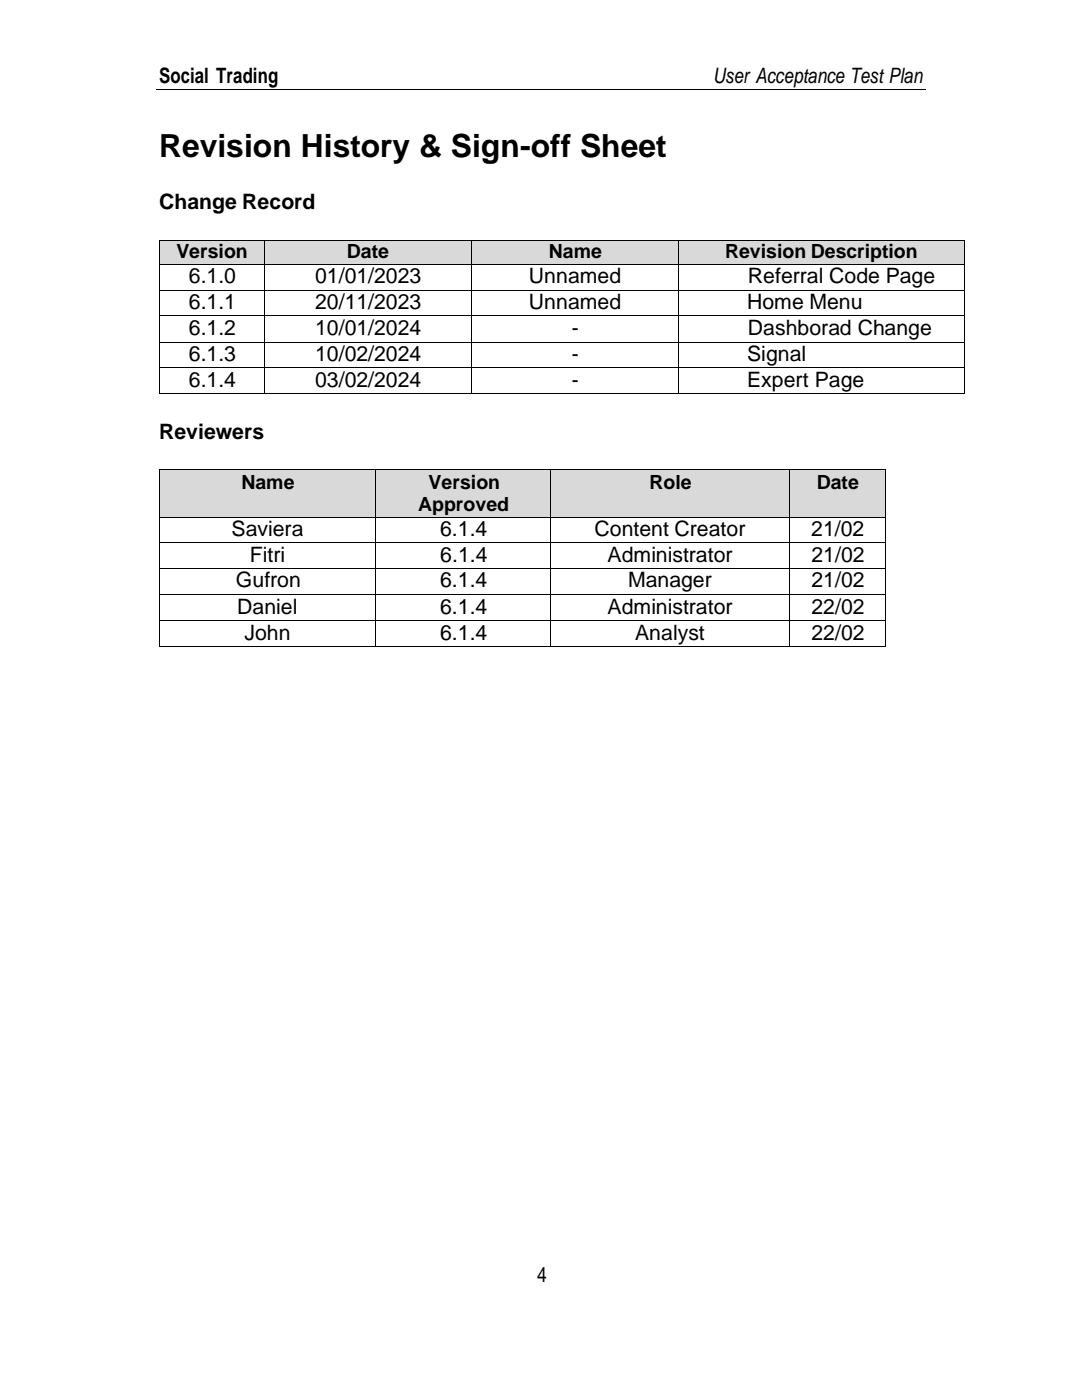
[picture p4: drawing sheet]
<svg xmlns="http://www.w3.org/2000/svg" width="216mm" height="279mm" viewBox="0 0 216 279" stroke-linecap="round" stroke-linejoin="round" font-family="sans-serif">
<defs><g id="words">
<text font-size="6.3" x="31.8" y="31.3">Revision History &amp; Sign-off Sheet</text>
<g font-size="4.2">
<text x="31.8" y="16.6">Social Trading</text>
<text x="142.3" y="16.6">User Acceptance Test Plan</text>
<text x="31.8" y="41.7">Change Record</text>
<text x="37.7" y="56.5">6.1.0</text>
<text x="62.9" y="56.5">01/01/2023</text>
<text x="105.6" y="56.5">Unnamed</text>
<text x="149.2" y="56.5">Referral Code Page</text>
<text x="37.7" y="61.7">6.1.1</text>
<text x="62.9" y="61.7">20/11/2023</text>
<text x="105.6" y="61.7">Unnamed</text>
<text x="149.1" y="61.7">Home Menu</text>
<text x="37.7" y="66.9">6.1.2</text>
<text x="62.9" y="66.9">10/01/2024</text>
<text x="114.1" y="66.9">-</text>
<text x="149.2" y="66.9">Dashborad Change</text>
<text x="37.7" y="72.1">6.1.3</text>
<text x="37.7" y="77.2">6.1.4</text>
<text x="62.9" y="72.1">10/02/2024</text>
<text x="62.9" y="77.2">03/02/2024</text>
<text x="114.1" y="72.1">-</text>
<text x="114.1" y="77.2">-</text>
<text x="149.1" y="72.1">Signal</text>
<text x="149.1" y="77.2">Expert Page</text>
<text x="31.8" y="87.6">Reviewers</text>
<text x="46.2" y="107">Saviera</text>
<text x="87.8" y="107">6.1.4</text>
<text x="118.6" y="107">Content Creator</text>
<text x="161.9" y="107">21/02</text>
<text x="49.9" y="112.1">Fitri</text>
<text x="87.9" y="112.1">6.1.4</text>
<text x="121.2" y="112.1">Administrator</text>
<text x="161.9" y="112.1">21/02</text>
<text x="47.1" y="117.2">Gufron</text>
<text x="87.8" y="117.2">6.1.4</text>
<text x="125.3" y="117.2">Manager</text>
<text x="161.9" y="117.2">21/02</text>
<text x="47.3" y="122.5">Daniel</text>
<text x="87.8" y="122.5">6.1.4</text>
<text x="121.2" y="122.5">Administrator</text>
<text x="161.9" y="122.5">22/02</text>
<text x="48.8" y="127.7">John</text>
<text x="87.8" y="127.7">6.1.4</text>
<text x="126.7" y="127.7">Analyst</text>
<text x="161.9" y="127.7">22/02</text>
<text x="107.2" y="255.9">4</text>
</g>
<g font-size="3.9">
<text x="35.2" y="51.5">Version</text>
<text x="69.2" y="51.5">Date</text>
<text x="109.5" y="51.5">Name</text>
<text x="144.7" y="51.5">Revision Description</text>
<text x="48.2" y="97.5">Name</text>
<text x="83.4" y="102">Approved</text>
<text x="85.5" y="97.5">Version</text>
<text x="129.6" y="97.5">Role</text>
<text x="163" y="97.5">Date</text>
</g>
</g></defs>
<path d="M31.2 17.9h153.6" fill="none" stroke="#000" stroke-width=".2"/>
<g fill="#d9d9d9">
<path d="M32 48.1h20.6v4.6h-20.6z" fill-rule="evenodd"/>
<path d="M32 48.1h20.6v4.2h-20.6z" fill-rule="evenodd"/>
<path d="M52.8 48.1h41.1v4.6h-41.1z" fill-rule="evenodd"/>
<path d="M52.8 48.1h41.1v4.2h-41.1z" fill-rule="evenodd"/>
<path d="M94.1 48.1h41.1v4.6h-41.1z" fill-rule="evenodd"/>
<path d="M94.1 48.1h41.1v4.2h-41.1z" fill-rule="evenodd"/>
<path d="M135.4 48.1h57v4.6h-57z" fill-rule="evenodd"/>
<path d="M135.4 48.1h57v4.2h-57z" fill-rule="evenodd"/>
</g>
<g fill="#000">
<path d="M31.8 47.9h.2v.2h-.2z" fill-rule="evenodd"/>
<path d="M31.8 47.9h.2v.2h-.2z" fill-rule="evenodd"/>
<path d="M31.8 52.7h.2v.1h-.2z" fill-rule="evenodd"/>
<path d="M31.8 57.8h.2v.2h-.2z" fill-rule="evenodd"/>
<path d="M52.6 47.9h.2v.2h-.2z" fill-rule="evenodd"/>
<path d="M52.6 52.7h.2v.1h-.2z" fill-rule="evenodd"/>
<path d="M52.6 57.8h.2v.2h-.2z" fill-rule="evenodd"/>
<path d="M93.9 47.9h.2v.2h-.2z" fill-rule="evenodd"/>
<path d="M93.9 52.7h.2v.1h-.2z" fill-rule="evenodd"/>
<path d="M93.9 57.8h.2v.2h-.2z" fill-rule="evenodd"/>
<path d="M135.2 47.9h.2v.2h-.2z" fill-rule="evenodd"/>
<path d="M135.2 52.7h.2v.1h-.2z" fill-rule="evenodd"/>
<path d="M135.2 57.8h.2v.2h-.2z" fill-rule="evenodd"/>
<path d="M192.4 47.9h.2v.2h-.2z" fill-rule="evenodd"/>
<path d="M192.4 47.9h.2v.2h-.2z" fill-rule="evenodd"/>
<path d="M192.4 52.7h.2v.1h-.2z" fill-rule="evenodd"/>
<path d="M192.4 57.8h.2v.2h-.2z" fill-rule="evenodd"/>
<path d="M31.8 62.9h.2v.2h-.2z" fill-rule="evenodd"/>
<path d="M31.8 68.2h.2v.2h-.2z" fill-rule="evenodd"/>
<path d="M31.8 73.3h.2v.2h-.2z" fill-rule="evenodd"/>
<path d="M31.8 78.5h.2v.1h-.2z" fill-rule="evenodd"/>
<path d="M31.8 78.5h.2v.1h-.2z" fill-rule="evenodd"/>
<path d="M52.6 62.9h.2v.2h-.2z" fill-rule="evenodd"/>
<path d="M52.6 68.2h.2v.2h-.2z" fill-rule="evenodd"/>
<path d="M52.6 73.3h.2v.2h-.2z" fill-rule="evenodd"/>
<path d="M52.6 78.5h.2v.1h-.2z" fill-rule="evenodd"/>
<path d="M93.9 62.9h.2v.2h-.2z" fill-rule="evenodd"/>
<path d="M93.9 68.2h.2v.2h-.2z" fill-rule="evenodd"/>
<path d="M93.9 73.3h.2v.2h-.2z" fill-rule="evenodd"/>
<path d="M93.9 78.5h.2v.1h-.2z" fill-rule="evenodd"/>
<path d="M135.2 62.9h.2v.2h-.2z" fill-rule="evenodd"/>
<path d="M135.2 68.2h.2v.2h-.2z" fill-rule="evenodd"/>
<path d="M135.2 73.3h.2v.2h-.2z" fill-rule="evenodd"/>
<path d="M135.2 78.5h.2v.1h-.2z" fill-rule="evenodd"/>
<path d="M192.4 62.9h.2v.2h-.2z" fill-rule="evenodd"/>
<path d="M192.4 68.2h.2v.2h-.2z" fill-rule="evenodd"/>
<path d="M192.4 73.3h.2v.2h-.2z" fill-rule="evenodd"/>
<path d="M192.4 78.5h.2v.1h-.2z" fill-rule="evenodd"/>
<path d="M192.4 78.5h.2v.1h-.2z" fill-rule="evenodd"/>
</g>
<g fill="none" stroke="#000" stroke-width=".2">
<path d="M31.9 48.1v4.6M31.9 52.8v5M31.9 58v4.9M32 48h20.6M32 52.8h20.6M32 57.9h20.6M52.7 48.1v4.6M52.7 52.8v5M52.7 58v4.9M52.8 48h41.1M52.8 52.8h41.1M52.8 57.9h41.1"/>
<path d="M94 48.1v4.6M94 52.8v5M94 58v4.9M94.1 48h41.1M94.1 52.8h41.1M94.1 57.9h41.1M135.3 48.1v4.6M135.3 52.8v5M135.3 58v4.9M135.4 48h57M135.4 52.8h57M135.4 57.9h57"/>
<path d="M192.5 48.1v4.6M192.5 52.8v5M192.5 58v4.9M31.9 63.1v5.1M31.9 68.4v4.9M31.9 73.5v5M32 63h20.6M32 68.3h20.6M32 73.4h20.6M32 78.5h20.6M52.7 63.1v5.1M52.7 68.4v4.9"/>
<path d="M52.7 73.5v5M52.8 63h41.1M52.8 68.3h41.1M52.8 73.4h41.1M52.8 78.5h41.1M94 63.1v5.1M94 68.4v4.9M94 73.5v5M94.1 63h41.1M94.1 68.3h41.1M94.1 73.4h41.1M94.1 78.5h41.1"/>
<path d="M135.3 63.1v5.1M135.3 68.4v4.9M135.3 73.5v5M135.4 63h57M135.4 68.3h57M135.4 73.4h57M135.4 78.5h57M192.5 63.1v5.1M192.5 68.4v4.9M192.5 73.5v5"/>
</g>
<g fill="#d9d9d9">
<path d="M32 93.8h42.9v9.3h-42.9z" fill-rule="evenodd"/>
<path d="M32 93.8h42.9v4.5h-42.9z" fill-rule="evenodd"/>
<path d="M75 93.8h34.8v9.3h-34.8z" fill-rule="evenodd"/>
<path d="M75 93.8h34.8v4.5h-34.8z" fill-rule="evenodd"/>
<path d="M75 98.3h34.8v4.5h-34.8z" fill-rule="evenodd"/>
<path d="M110 93.8h47.5v9.3h-47.5z" fill-rule="evenodd"/>
<path d="M110 93.8h47.5v4.5h-47.5z" fill-rule="evenodd"/>
<path d="M157.6 93.8h19v9.3h-19z" fill-rule="evenodd"/>
<path d="M157.6 93.8h19v4.5h-19z" fill-rule="evenodd"/>
</g>
<g fill="#000">
<path d="M31.8 93.6h.2v.2h-.2z" fill-rule="evenodd"/>
<path d="M31.8 93.6h.2v.2h-.2z" fill-rule="evenodd"/>
<path d="M74.9 93.6h.1v.2h-.1z" fill-rule="evenodd"/>
<path d="M109.8 93.6h.2v.2h-.2z" fill-rule="evenodd"/>
<path d="M157.5 93.6h.1v.2h-.1z" fill-rule="evenodd"/>
<path d="M176.6 93.6h.1v.2h-.1z" fill-rule="evenodd"/>
<path d="M176.6 93.6h.1v.2h-.1z" fill-rule="evenodd"/>
<path d="M31.8 103.1h.2v.2h-.2z" fill-rule="evenodd"/>
<path d="M31.8 108.3h.2v.1h-.2z" fill-rule="evenodd"/>
<path d="M31.8 113.4h.2v.2h-.2z" fill-rule="evenodd"/>
<path d="M31.8 118.5h.2v.1h-.2z" fill-rule="evenodd"/>
<path d="M74.9 103.1h.1v.2h-.1z" fill-rule="evenodd"/>
<path d="M74.9 108.3h.1v.1h-.1z" fill-rule="evenodd"/>
<path d="M74.9 113.4h.1v.2h-.1z" fill-rule="evenodd"/>
<path d="M74.9 118.5h.1v.1h-.1z" fill-rule="evenodd"/>
<path d="M109.8 103.1h.2v.2h-.2z" fill-rule="evenodd"/>
<path d="M109.8 108.3h.2v.1h-.2z" fill-rule="evenodd"/>
<path d="M109.8 113.4h.2v.2h-.2z" fill-rule="evenodd"/>
<path d="M109.8 118.5h.2v.1h-.2z" fill-rule="evenodd"/>
<path d="M157.5 103.1h.1v.2h-.1z" fill-rule="evenodd"/>
<path d="M157.5 108.3h.1v.1h-.1z" fill-rule="evenodd"/>
<path d="M157.5 113.4h.1v.2h-.1z" fill-rule="evenodd"/>
<path d="M157.5 118.5h.1v.1h-.1z" fill-rule="evenodd"/>
<path d="M176.6 103.1h.1v.2h-.1z" fill-rule="evenodd"/>
<path d="M176.6 108.3h.1v.1h-.1z" fill-rule="evenodd"/>
<path d="M176.6 113.4h.1v.2h-.1z" fill-rule="evenodd"/>
<path d="M176.6 118.5h.1v.1h-.1z" fill-rule="evenodd"/>
<path d="M31.8 123.8h.2v.1h-.2z" fill-rule="evenodd"/>
<path d="M31.8 128.9h.2v.1h-.2z" fill-rule="evenodd"/>
<path d="M31.8 128.9h.2v.1h-.2z" fill-rule="evenodd"/>
<path d="M74.9 123.8h.1v.1h-.1z" fill-rule="evenodd"/>
<path d="M74.9 128.9h.1v.1h-.1z" fill-rule="evenodd"/>
<path d="M109.8 123.8h.2v.1h-.2z" fill-rule="evenodd"/>
<path d="M109.8 128.9h.2v.1h-.2z" fill-rule="evenodd"/>
<path d="M157.5 123.8h.1v.1h-.1z" fill-rule="evenodd"/>
<path d="M157.5 128.9h.1v.1h-.1z" fill-rule="evenodd"/>
<path d="M176.6 123.8h.1v.1h-.1z" fill-rule="evenodd"/>
<path d="M176.6 128.9h.1v.1h-.1z" fill-rule="evenodd"/>
<path d="M176.6 128.9h.1v.1h-.1z" fill-rule="evenodd"/>
</g>
<g fill="none" stroke="#000" stroke-width=".2">
<path d="M31.9 93.8v9.3M32 93.7h42.9M74.9 93.8v9.3M75 93.7h34.8M109.9 93.8v9.3M110 93.7h47.5M157.5 93.8v9.3M157.6 93.7h19M176.6 93.8v9.3M31.9 103.3v5M31.9 108.4v5M31.9 113.6v4.9"/>
<path d="M31.9 118.6v5.2M32 103.2h42.9M32 108.3h42.9M32 113.5h42.9M32 118.6h42.9M74.9 103.3v5M74.9 108.4v5M74.9 113.6v4.9M74.9 118.6v5.2M75 103.2h34.8M75 108.3h34.8M75 113.5h34.8"/>
<path d="M75 118.6h34.8M109.9 103.3v5M109.9 108.4v5M109.9 113.6v4.9M109.9 118.6v5.2M110 103.2h47.5M110 108.3h47.5M110 113.5h47.5M110 118.6h47.5M157.5 103.3v5M157.5 108.4v5M157.5 113.6v4.9"/>
<path d="M157.5 118.6v5.2M157.6 103.2h19M157.6 108.3h19M157.6 113.5h19M157.6 118.6h19M176.6 103.3v5M176.6 108.4v5M176.6 113.6v4.9M176.6 118.6v5.2M31.9 123.9v5M32 123.8h42.9M32 129h42.9"/>
<path d="M74.9 123.9v5M75 123.8h34.8M75 129h34.8M109.9 123.9v5M110 123.8h47.5M110 129h47.5M157.5 123.9v5M157.6 123.8h19M157.6 129h19M176.6 123.9v5"/>
</g>
<use href="#words"/>
</svg>
